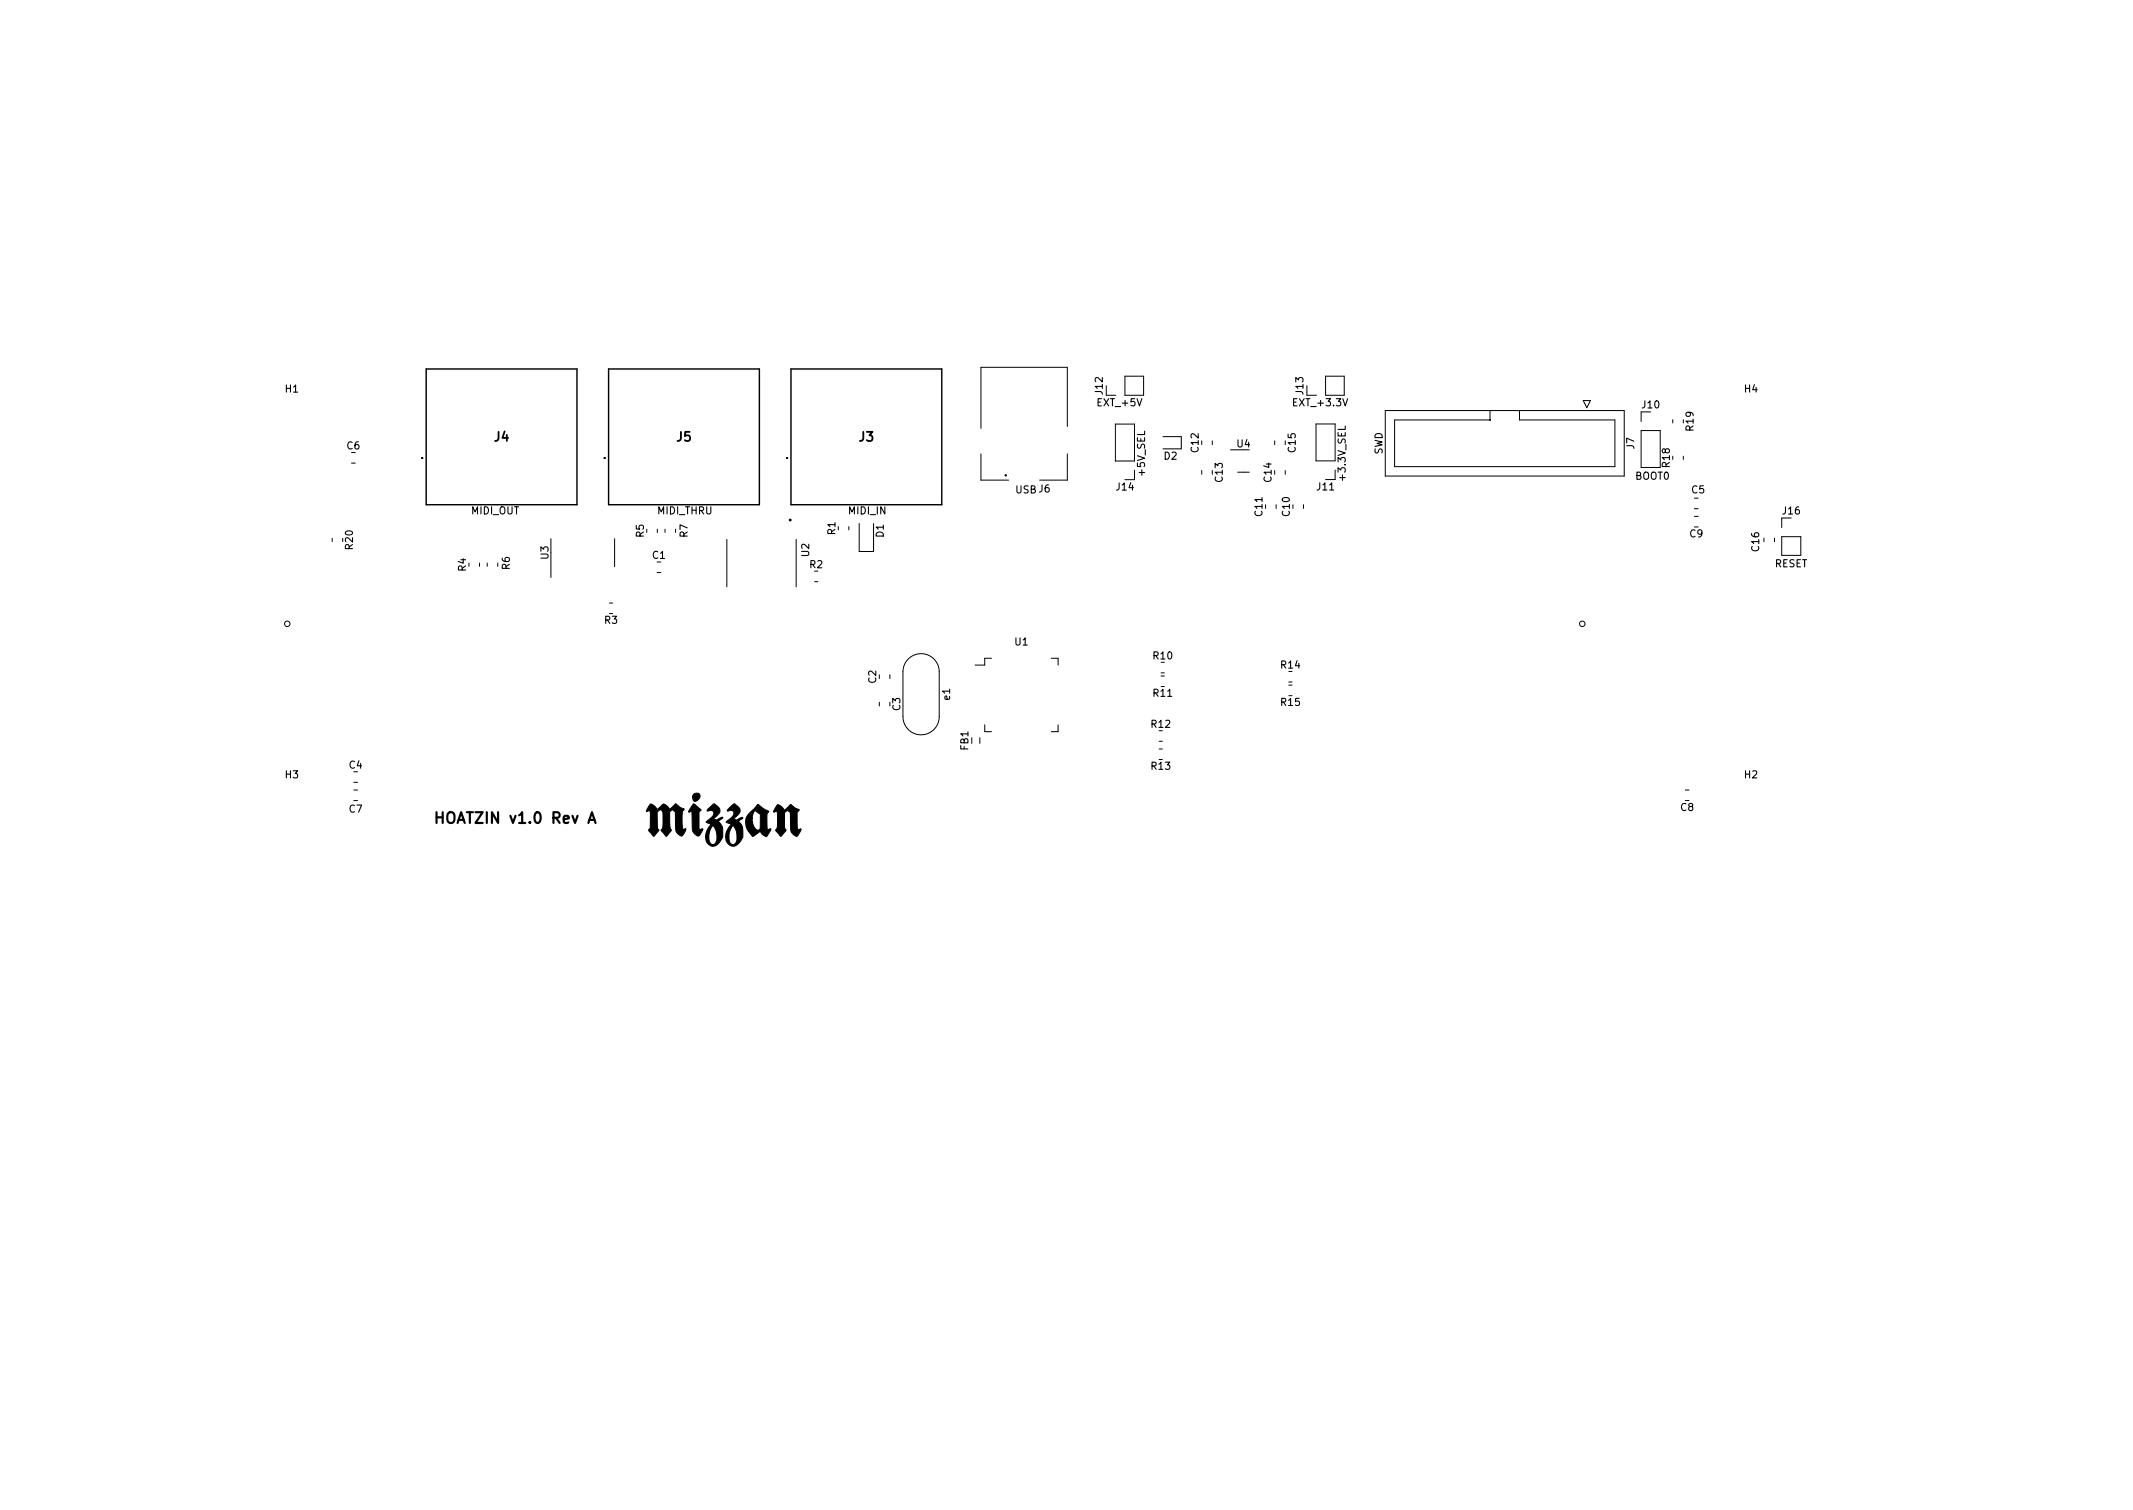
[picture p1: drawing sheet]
<svg xmlns="http://www.w3.org/2000/svg" width="297mm" height="210mm" viewBox="0 0 297 210" stroke-linecap="round" stroke-linejoin="round" font-family="sans-serif">
<defs><g id="words">
<text font-size="2.1" x="61.5" y="114.7">HOATZIN v1.0 Rev A</text>
<g font-size="1.8">
<text x="68.9" y="61.5">J4</text>
<text x="94.3" y="61.5">J5</text>
<text x="119.7" y="61.5">J3</text>
</g>
<g font-size="1.4">
<text x="39.7" y="54.6">H1</text>
<text x="152.9" y="56.6">EXT_+5V</text>
<text x="153.6" y="54.9" transform="rotate(-90 153.6 54.9)">J12</text>
<text x="180.3" y="56.6">EXT_+3.3V</text>
<text x="181.5" y="54.9" transform="rotate(-90 181.5 54.9)">J13</text>
<text x="228.7" y="56.9">J10</text>
<text x="235.8" y="59.9" transform="rotate(-90 235.8 59.9)">R19</text>
<text x="242.9" y="54.6">H4</text>
<text x="48.3" y="62.6">C6</text>
<text x="162.1" y="64">D2</text>
<text x="166.9" y="62.9" transform="rotate(-90 166.9 62.9)">C12</text>
<text x="172.3" y="62.3">U4</text>
<text x="180.4" y="62.9" transform="rotate(-90 180.4 62.9)">C15</text>
<text x="192.5" y="63.3" transform="rotate(-90 192.5 63.3)">SWD</text>
<text x="227.6" y="62.5" transform="rotate(-90 227.6 62.5)">J7</text>
<text x="232.5" y="65" transform="rotate(-90 232.5 65)">R18</text>
<text x="65.6" y="71.6">MIDI_OUT</text>
<text x="91.6" y="71.6">MIDI_THRU</text>
<text x="118.2" y="71.6">MIDI_IN</text>
<text x="141.4" y="68.7">USB J6</text>
<text x="155.5" y="68.3">J14</text>
<text x="159.4" y="66.2" transform="rotate(-90 159.4 66.2)">+5V_SEL</text>
<text x="170.3" y="67.1" transform="rotate(-90 170.3 67.1)">C13</text>
<text x="175.8" y="71.8" transform="rotate(-90 175.8 71.8)">C11</text>
<text x="177.1" y="67.1" transform="rotate(-90 177.1 67.1)">C14</text>
<text x="179.6" y="71.8" transform="rotate(-90 179.6 71.8)">C10</text>
<text x="183.4" y="68.3">J11</text>
<text x="187.4" y="66.8" transform="rotate(-90 187.4 66.8)">+3.3V_SEL</text>
<text x="227.7" y="66.8">BOOT0</text>
<text x="235.6" y="68.7">C5</text>
<text x="248.3" y="71.6">J16</text>
<text x="49.1" y="76.5" transform="rotate(-90 49.1 76.5)">R20</text>
<text x="76.4" y="77.8" transform="rotate(-90 76.4 77.8)">U3</text>
<text x="89.7" y="74.8" transform="rotate(-90 89.7 74.8)">R5</text>
<text x="90.9" y="77.8">C1</text>
<text x="95.8" y="74.8" transform="rotate(-90 95.8 74.8)">R7</text>
<text x="112.7" y="77.5" transform="rotate(-90 112.7 77.5)">U2</text>
<text x="116.3" y="74.4" transform="rotate(-90 116.3 74.4)">R1</text>
<text x="123.1" y="74.8" transform="rotate(-90 123.1 74.8)">D1</text>
<text x="235.3" y="74.8">C9</text>
<text x="245" y="76.7" transform="rotate(-90 245 76.7)">C16</text>
<text x="64.9" y="79.5" transform="rotate(-90 64.9 79.5)">R4</text>
<text x="71" y="79.3" transform="rotate(-90 71 79.3)">R6</text>
<text x="112.8" y="79.1">R2</text>
<text x="247.1" y="79">RESET</text>
<text x="84.2" y="86.9">R3</text>
<text x="141.3" y="89.9">U1</text>
<text x="122" y="95.1" transform="rotate(-90 122 95.1)">C2</text>
<text x="160.6" y="91.8">R10</text>
<text x="178.4" y="93.1">R14</text>
<text x="125.4" y="98.9" transform="rotate(-90 125.4 98.9)">C3</text>
<text x="132.3" y="97.4" transform="rotate(-90 132.3 97.4)">e1</text>
<text x="160.4" y="101.3">R12</text>
<text x="160.6" y="97">R11</text>
<text x="178.4" y="98.3">R15</text>
<text x="48.6" y="107">C4</text>
<text x="134.8" y="104.4" transform="rotate(-90 134.8 104.4)">FB1</text>
<text x="160.4" y="107.2">R13</text>
<text x="39.7" y="108.4">H3</text>
<text x="48.6" y="113.1">C7</text>
<text x="234.1" y="112.9">C8</text>
<text x="242.9" y="108.4">H2</text>
</g>
</g></defs>
<path d="M60.8 113.1v1.5M60.8 113.8h.8M81.9 114.6l.5-1.5 .5 1.5M82.1 114.2h.7" fill="none" stroke="#000" stroke-width=".3"/>
<g fill="none" stroke="#000" stroke-width=".14">
<path d="M148.6 59.4v-8.3h-12v8.5M154.1 55h1.3M155.3 59.1h2.7v5.1h-2.7zM156.7 52.4h2.6v2.6h-2.6zM182 55h1.3M183.3 59h2.6v5.2h-2.6zM184.6 52.4h2.6v2.6h-2.6zM192.9 57.2h33.3v9.1h-33.3zM207.5 57.2v1.3h-13.3v6.5h30.7v-6.5h-13.3v-1.3M220.5 55.8h1l-.5 1zM228.5 60h2.7v5.1h-2.7zM228.5 57.4v1.3"/>
<path d="M232.9 58.4v.5M46.3 75v.4M48.9 64.5h.6M66.8 78.4v.5M67.8 78.4v.5M69.3 78.4v.5M76.7 75v5.4M85.6 75v3.9M91.5 79.7h.5M91.5 73.7v.4M92.6 73.7v.4M94.1 73.7v.4"/>
<path d="M101.2 75.1v6.6M110.9 75.1v6.6M118.2 73.3v.5M119.7 72.9v3.9h1.9v-3.9M136.6 63.2v3.7h3.9M148.6 63.2v3.7h-3.8M158 65.5v1.3h-1.3M162 60.8h2.5v1.7h-2.5M167.4 65.5v.5M168.8 61.4v.5M171.4 62.6h1.8M172.4 65.8h1.6"/>
<path d="M177.5 61.4v.5M177.7 70.3v.5M179 65.5v.5M181.5 70.3v.5M184.6 66.8h1.3M234.4 63.5v.5M236 71.9h.5M236 69.4h.5M236 70.8h.5M245.6 74.9v.5M247.1 74.9v.5M248.1 74.7h2.7v2.6h-2.7z"/>
<path d="M248.1 72.1v1.4M84.9 84h.4M113.4 81h.5M122.5 97.8v.5M123.9 94v.5M126.5 91.8a2.52 2.52 0 0 1 2.7-.6 2.52 2.52 0 0 1 1.6 2.3v6.3a2.53 2.53 0 0 1-2.5 2.5 2.53 2.53 0 0 1-2.6-2.5v-6.3a2.53 2.53 0 0 1 .8-1.7zM138.1 91.7h-1v.9h-1.3M146.4 91.7h.9v.9M161.7 93.7h.5M161.7 94.1h.5M179.5 95.4h.4M179.5 95h.4"/>
<path d="M49.3 110h.5M49.3 111.5h.5M49.3 108.9h.5M135.3 102.7v.8M136.5 102.7v.8M137.1 100.9v1h1M147.3 100.9v1h-.9M161.4 104.3h.5M161.4 103.2h.5M234.7 110h.5"/>
<circle cx="58.8" cy="63.8" r=".05"/>
<circle cx="84.2" cy="63.8" r=".05"/>
<circle cx="109.6" cy="63.8" r=".05"/>
<circle cx="140.1" cy="66.2" r=".1"/>
<circle cx="40" cy="86.9" r=".38"/>
<circle cx="220.3" cy="86.9" r=".38"/>
</g>
<g fill="#000" stroke="#000" stroke-width=".14">
<path d="M90.5 112a1.53 1.53 0 0 1 1 .7l.5-.4a.43 .43 0 0 1 .4-.3 .43 .43 0 0 1 .4 .2l.4 .4a.8 .8 0 0 0 .7-.5l.2-.2 .7 .5 .5 .3-.3 .3v1.2a1.56 1.56 0 0 0 .2 1.3l.3-.1a1.57 1.57 0 0 1-.6 1 1.22 1.22 0 0 1-.8-1.5l-.1-1.8-.3-.4-.4 .3v.9a2.71 2.71 0 0 0 .2 1.7l-.7 .9-.7-.8v-.2a.93 .93 0 0 0 .2-.9v-1a.6 .6 0 0 0-.4-.8 .62 .62 0 0 0-.4 .9l.1 1.6 .2 .3-.8 .9-.7-.8 .3-.4v-1.5a1.12 1.12 0 0 0-.2-.9l-.3 .1-.1-.1zM96.6 111.9l1 .8a.27 .27 0 0 1-.3 .4v2.3l.3 .1 .2-.1a.89 .89 0 0 1-.3 .8l-.1 .1a.64 .64 0 0 1-.9-.4l-.1-.5v-1.1a2.2 2.2 0 0 0-.1-1.4l-.4 .2a1.87 1.87 0 0 1 .7-1.2zM96.6 110.6a.5 .5 0 0 1 .8-.1 .5 .5 0 0 1-.1 .8 .45 .45 0 0 1-.6 .3 .45 .45 0 0 1-.3-.6zM98.6 112.7l.1-.2a1.27 1.27 0 0 1 .9-.5l.1 .1a.77 .77 0 0 1 .4 1.2l-.8 .7 .5 .2 .8-.4a.66 .66 0 0 1-.5 .5l.1 .3a1.45 1.45 0 0 1 .4 1.3 1.79 1.79 0 0 1-1.3 1.9 1.14 1.14 0 0 1-1-1.2h.4v.3a.55 .55 0 0 0 .3 .6 .55 .55 0 0 0 .6-.1 2.16 2.16 0 0 0-.3-2.4 2.43 2.43 0 0 0-.6 1.6h-.4a3.3 3.3 0 0 1 .7-1.8l-.6-.3-.1-.1a2.74 2.74 0 0 0 1.1-1.2 .54 .54 0 0 0-.9-.3zM101.5 112.5l.7-.6h.1l.2 .2a.82 .82 0 0 1 .6 .7 .82 .82 0 0 1-.5 .8l-.5 .4 .5 .2 .7-.4 .1 .1-.5 .5a1.61 1.61 0 0 1 .6 1.5 1.73 1.73 0 0 1-1.5 1.9 1.16 1.16 0 0 1-.9-1.3h.4a.82 .82 0 0 0 .6 1.1 .87 .87 0 0 0 .5-1 1.91 1.91 0 0 0-.5-1.6 2.41 2.41 0 0 0-.6 1.5h-.4a2.46 2.46 0 0 1 .7-1.7l-.7-.4a2.37 2.37 0 0 0 1.1-1.2 .58 .58 0 0 0-.9-.3v-.1zM105.5 112l1.5 1a.91 .91 0 0 0-.2 1v.8a.65 .65 0 0 0 .2 .7l.3-.1-.5 1.1-.7-.3-.2-.5-.7 .5a.34 .34 0 0 1-.3 .3 .34 .34 0 0 1-.3-.3 2.23 2.23 0 0 1-.7-2.2h.8a1.52 1.52 0 0 0 .8 1.6 .41 .41 0 0 0 .4-.6v-1.6l-.7-.5a1.23 1.23 0 0 0-.5 1.1h-.8a5 5 0 0 1 1.4-1.7zM108.2 112.1a1.21 1.21 0 0 1 1.1 .7l.8-.8a2.21 2.21 0 0 0 1.2 .7v.1l-.3 .3v1.1a1.8 1.8 0 0 0 .2 1.3l.2-.1a.34 .34 0 0 1-.1 .6l-.1 .1a.36 .36 0 0 1-.2 .4 .36 .36 0 0 1-.4-.2l-.2-.2a1.25 1.25 0 0 1-.3-1.2v-1.8l-.4-.2-.4 .2-.1 1a1.84 1.84 0 0 0 .2 1.4l-.7 1-.6-.7a.24 .24 0 0 1-.1-.3 .24 .24 0 0 1 .2-.2l.1-1.1a1.7 1.7 0 0 0-.2-1.2l-.3 .1-.1-.1z"/>
<circle cx="207.5" cy="58.5" r=".06"/>
<circle cx="58.7" cy="63.8" r=".05"/>
<circle cx="58.9" cy="63.8" r=".05"/>
<circle cx="84.1" cy="63.8" r=".05"/>
<circle cx="84.3" cy="63.8" r=".05"/>
<circle cx="109.5" cy="63.8" r=".05"/>
<circle cx="109.7" cy="63.8" r=".05"/>
</g>
<g fill="none" stroke="#000" stroke-width=".2">
<path d="M59.3 51.4h21.1v18.9h-21.1zM84.7 51.4h21.1v18.9h-21.1zM110.1 51.4h21.1v18.9h-21.1z"/>
<circle cx="110" cy="72.4" r=".1"/>
</g>
<use href="#words"/>
</svg>
